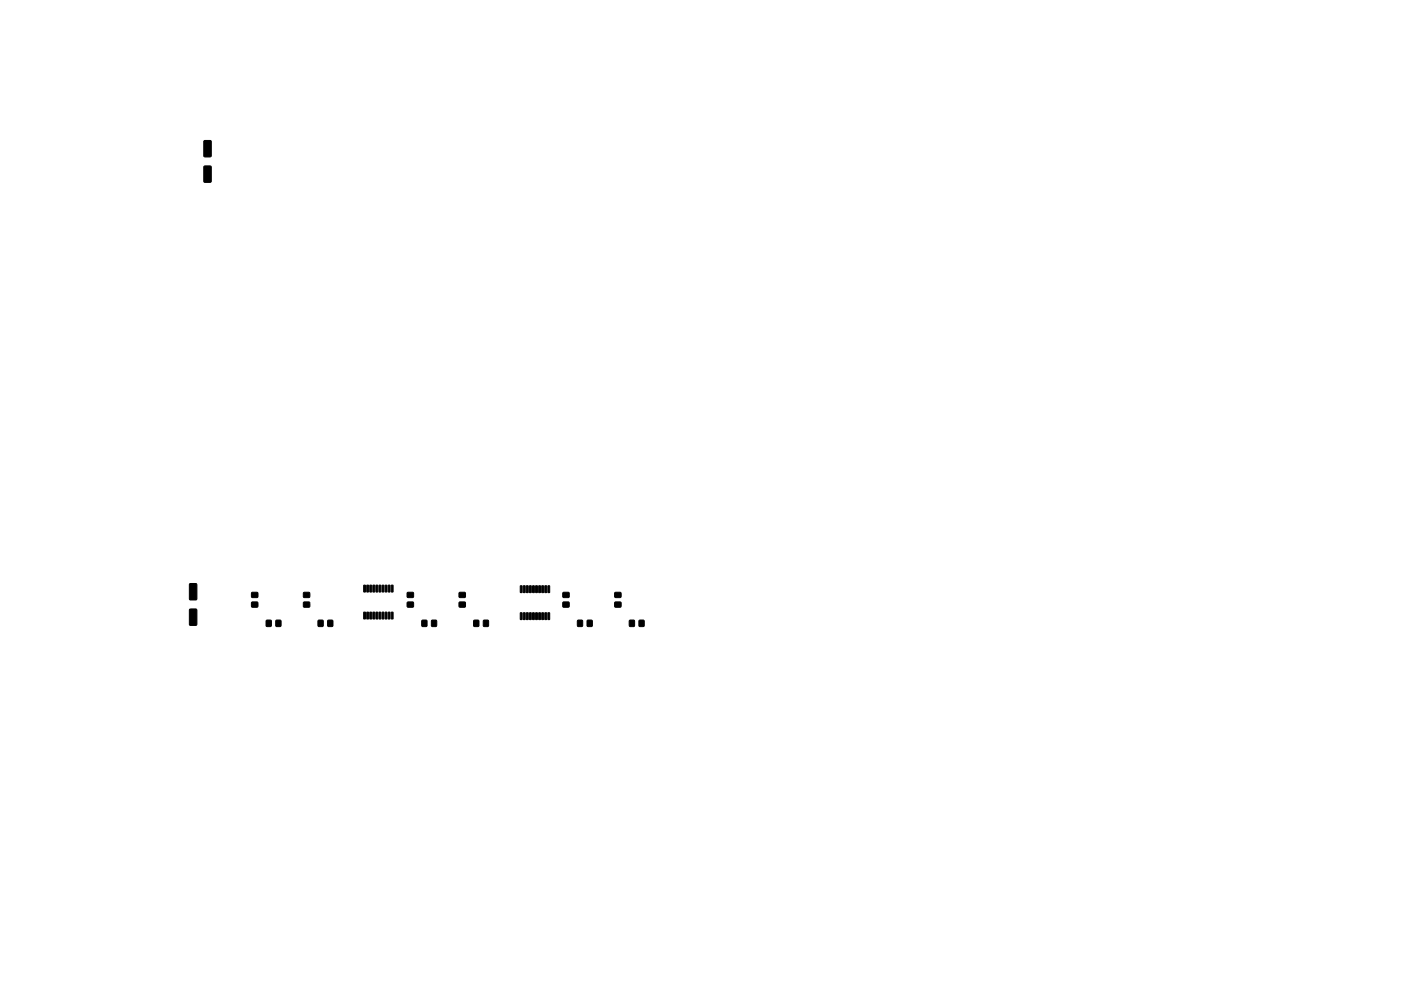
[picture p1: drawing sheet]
<svg xmlns="http://www.w3.org/2000/svg" width="297mm" height="210mm" viewBox="0 0 297 210" stroke-linecap="round" stroke-linejoin="round" font-family="sans-serif">
<g fill="#000" stroke="#000" stroke-width=".21">
<path d="M43.3 35.3l1.3-.1 .2 .2v3l-.2 .3h-1.2l-.2-.2zM43.3 29.9l1.3-.1 .2 .2v3l-.2 .3h-1.2l-.2-.2zM40.2 129.3l1.3-.1 .2 .2v3l-.1 .3h-1.2l-.2-.2zM40.2 123.9l1.3-.1 .2 .2v3l-.1 .3h-1.2l-.2-.2zM53.4 127.8h1.2v1h-1.2zM53.4 125.7h1.2v1h-1.2zM56.5 131.6h1v1.3h-1zM58.5 131.6h1v1.3h-1zM64.4 125.7h1.2v1h-1.2zM64.4 127.8h1.2v1h-1.2zM67.5 131.6h1v1.3h-1zM69.5 131.6h1v1.3h-1z"/>
<path d="M77.1 129.9h.4l-.1 1.4h-.3zM77.1 124.2h.4l-.1 1.4-.3-.1zM77.8 129.9h.3v1.4h-.3zM77.8 124.2h.3v1.4l-.3-.1zM78.4 129.9h.4l-.1 1.4h-.3zM78.4 124.2h.4l-.1 1.4-.3-.1zM79.1 129.9h.3v1.4h-.3zM79.1 124.2h.3v1.4l-.3-.1zM79.7 129.9h.4l-.1 1.4h-.3zM79.7 124.2h.4l-.1 1.4-.3-.1zM80.4 129.9h.3v1.4h-.3zM80.4 124.2h.3v1.4l-.3-.1z"/>
<path d="M81 129.9h.4l-.1 1.4h-.3zM81 124.2h.4l-.1 1.4-.3-.1zM81.7 129.9h.3v1.4h-.3zM81.7 124.2h.3v1.4l-.3-.1zM82.3 129.9h.4l-.1 1.4h-.3zM82.3 124.2h.4l-.1 1.4-.3-.1zM83 129.9h.3v1.4h-.3zM83 124.2h.3v1.4l-.3-.1zM86.4 125.7h1.2v1h-1.2zM86.4 127.8h1.2v1h-1.2zM89.5 131.6h1v1.3h-1zM91.5 131.6h1v1.3h-1z"/>
<path d="M97.4 125.7h1.2v1h-1.2zM97.4 127.8h1.2v1h-1.2zM100.5 131.6h1v1.3h-1zM102.5 131.6h1v1.3h-1zM110.3 130l.4 .1-.1 1.4-.3-.1zM110.3 124.3h.4l-.1 1.4h-.3zM111 130l.3 .1v1.4l-.3-.1zM111 124.3h.3v1.4h-.3zM111.6 130l.4 .1-.1 1.4-.3-.1zM111.6 124.3h.4l-.1 1.4h-.3zM112.3 130l.3 .1v1.4l-.3-.1zM112.3 124.3h.3v1.4h-.3z"/>
<path d="M112.9 130l.4 .1-.1 1.4-.3-.1zM112.9 124.3h.4l-.1 1.4h-.3zM113.6 130l.3 .1v1.4l-.3-.1zM113.6 124.3h.3v1.4h-.3zM114.2 130l.4 .1-.1 1.4-.3-.1zM114.2 124.3h.4l-.1 1.4h-.3zM114.9 130l.3 .1v1.4l-.3-.1zM114.9 124.3h.3v1.4h-.3zM115.5 130l.4 .1-.1 1.4-.3-.1zM115.5 124.3h.4l-.1 1.4h-.3zM116.2 130l.3 .1v1.4l-.3-.1zM116.2 124.3h.3v1.4h-.3z"/>
<path d="M119.4 125.7h1.2v1h-1.2zM119.4 127.8h1.2v1h-1.2zM122.5 131.6h1v1.3h-1zM124.5 131.6h1v1.3h-1zM130.4 125.7h1.2v1h-1.2zM130.4 127.8h1.2v1h-1.2zM133.5 131.6h1v1.3h-1zM135.5 131.6h1v1.3h-1z"/>
</g>
</svg>
